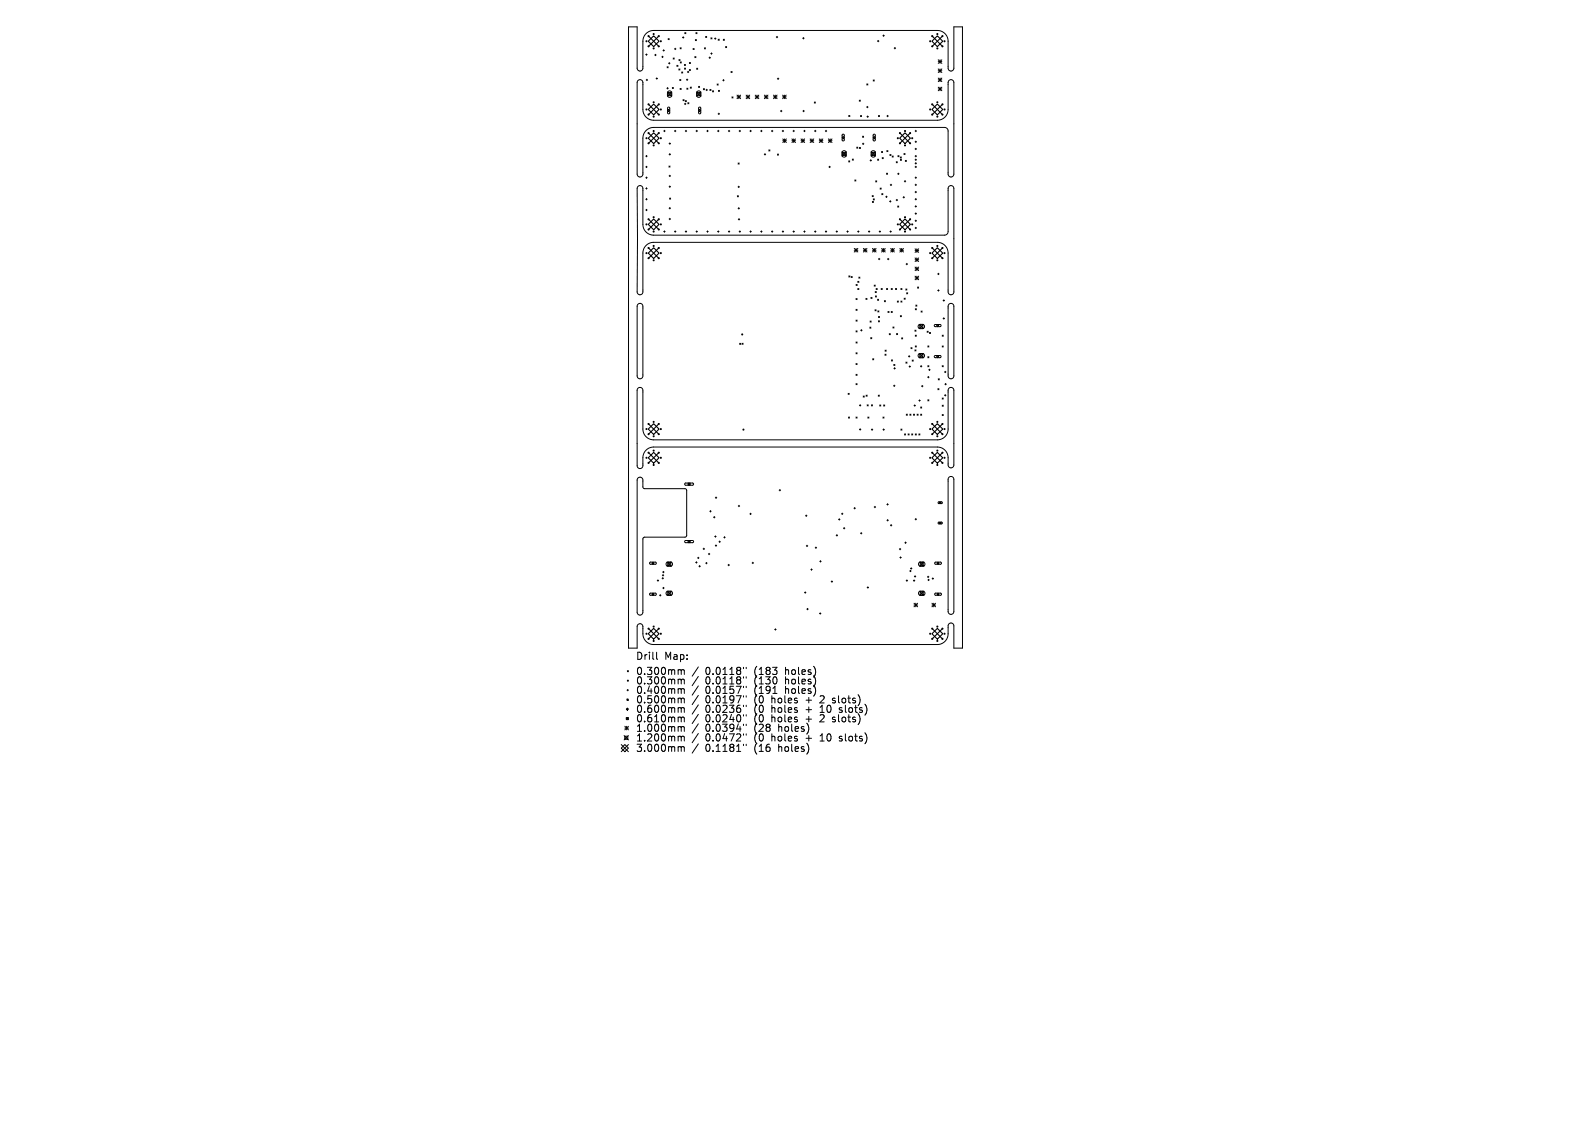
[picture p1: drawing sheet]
<svg xmlns="http://www.w3.org/2000/svg" width="297mm" height="210mm" viewBox="0 0 297 210" stroke-linecap="round" stroke-linejoin="round" font-family="sans-serif">
<defs><g id="words">
<g font-size="1.9">
<text x="118.7" y="123.4">Drill</text>
<text x="124" y="123.4">Map:</text>
<text x="118.7" y="126.2">0.300mm</text>
<text x="118.7" y="127.9">0.300mm</text>
<text x="118.7" y="129.7">0.400mm</text>
<text x="118.7" y="131.5">0.500mm</text>
<text x="131.7" y="126.2">0.0118&quot;</text>
<text x="131.7" y="127.9">0.0118&quot;</text>
<text x="131.7" y="129.7">0.0157&quot;</text>
<text x="131.7" y="131.5">0.0197&quot;</text>
<text x="140.9" y="126.2">(183</text>
<text x="140.9" y="127.9">(130</text>
<text x="140.9" y="129.7">(191</text>
<text x="140.9" y="131.5">(0</text>
<text x="144.2" y="131.5">holes</text>
<text x="146.8" y="126.2">holes)</text>
<text x="146.8" y="127.9">holes)</text>
<text x="146.8" y="129.7">holes)</text>
<text x="150.7" y="131.5">+</text>
<text x="153.6" y="131.5">2</text>
<text x="156" y="131.5">slots)</text>
<text x="118.7" y="133.2">0.600mm</text>
<text x="118.7" y="135">0.610mm</text>
<text x="118.7" y="136.8">1.000mm</text>
<text x="131.7" y="133.2">0.0236&quot;</text>
<text x="131.7" y="135">0.0240&quot;</text>
<text x="131.7" y="136.8">0.0394&quot;</text>
<text x="140.9" y="133.2">(0</text>
<text x="140.9" y="135">(0</text>
<text x="140.9" y="136.8">(28</text>
<text x="144.2" y="133.2">holes</text>
<text x="144.2" y="135">holes</text>
<text x="145.5" y="136.8">holes)</text>
<text x="150.7" y="133.2">+</text>
<text x="150.7" y="135">+</text>
<text x="153.6" y="133.2">10</text>
<text x="153.6" y="135">2</text>
<text x="156" y="135">slots)</text>
<text x="157.3" y="133.2">slots)</text>
<text x="118.7" y="138.6">1.200mm</text>
<text x="118.7" y="140.5">3.000mm</text>
<text x="131.7" y="138.6">0.0472&quot;</text>
<text x="131.7" y="140.5">0.1181&quot;</text>
<text x="140.9" y="138.6">(0</text>
<text x="140.9" y="140.5">(16</text>
<text x="144.2" y="138.6">holes</text>
<text x="145.5" y="140.5">holes)</text>
<text x="150.7" y="138.6">+</text>
<text x="153.6" y="138.6">10</text>
<text x="157.3" y="138.6">slots)</text>
</g>
</g></defs>
<g fill="none" stroke="#000" stroke-width=".19">
<path d="M119.1 15l.6-.1 .3 .4v5.1a2.01 2.01 0 0 0 2 2h53a2.01 2.01 0 0 0 2-2v-5l.2-.4 .4-.1 .3 .2 .2 .3v17.1l-.2 .3-.3 .2-.4-.1-.2-.4v-8a.67 .67 0 0 0-.7-.7h-54.3a2.01 2.01 0 0 0-2 2v6.7l-.2 .4-.4 .1-.3-.2-.2-.3v-17.1zM120.5 10.2h.3M120.6 14.9h.3M120.7 10.1v.2M120.8 14.8v.3M122.2 10.3h.3M122.4 10.1v.3M122.5 14.7h.2M122.6 14.5v.3M123.5 10.6h.3M123.7 10.5v.3M123.8 9.4h.2"/>
<path d="M123.9 9.3v.2M124.5 16.5h.3M124.5 12.5l.2 .2M124.6 17.2l.8 .8M124.6 16.3v.3M124.7 17.3h.6v.6h-.6zM124.7 17.1l.4-.1 .3 .2v.6l-.2 .3h-.3l-.3-.2zM124.7 7.2l.2 .2M124.7 12.5l-.2 .2M124.8 11.8h.3M124.9 7.2l-.2 .2M124.9 11.7v.2"/>
<path d="M125.4 17.2l-.8 .8M125.5 16.3l.2 .2M125.7 10.8l.2 .2M125.7 16.3l-.2 .2M125.9 10.8l-.2 .2M125.9 9.1h.3M126.1 9v.3M126.4 12.2l.2 .2M126.6 12.2l-.2 .2M126.7 12.9l.2 .2M126.7 11.1l.2 .2M126.9 14.8l.2 .2"/>
<path d="M126.9 12.9l-.2 .2M126.9 11.1l-.2 .2M127 16.5l.2 .2M127 8.9l.2 .2M127 11.6l.2 .2M127.1 14.8l-.2 .2M127.2 16.5l-.2 .2M127.2 8.9l-.2 .2M127.2 11.6l-.2 .2M127.2 13.4l.3 .2M127.4 7h.3M127.5 13.4l-.3 .2"/>
<path d="M127.5 18.6l.2 .2M127.5 6.9v.2M127.7 18.6l-.2 .2M127.8 12l.2 .2M127.8 19.4h.2M127.8 12.7l.2 .2M127.8 6.1l.2 .2M127.9 19.3v.2M127.9 18.8l.2 .2M128 12l-.2 .2M128 12.7l-.2 .2M128 6.1l-.2 .2"/>
<path d="M128.1 18.8l-.2 .2M128.1 14.9h.3M128.2 16.5l.2 .2M128.3 14.8v.2M128.3 13.4h.3M128.4 19.2l.2 .2M128.4 16.5l-.2 .2M128.5 13.3v.3M128.6 19.2l-.2 .2M128.7 13l.2 .2M128.7 11.7l.2 .2M128.9 16.3l.2 .2"/>
<path d="M128.9 13l-.2 .2M128.9 11.7l-.2 .2M129.1 16.3l-.2 .2M129.4 9.1l.2 .2M129.6 9.1l-.2 .2M129.7 10.6l.2 .2M129.8 7.4l.2 .2M129.9 10.6l-.2 .2M129.9 6.1l.2 .2M130 7.4l-.2 .2M130 17.2l.8 .8M130 12.7l.2 .2"/>
<path d="M130.1 6.1l-.2 .2M130.2 17.3h.5v.6h-.5zM130.2 17.1l.3-.1 .3 .2v.7l-.2 .2h-.3l-.2-.2zM130.2 12.7l-.2 .2M130.4 16.1l.2 .2M130.6 16.1l-.2 .2M130.8 17.2l-.8 .8M131.3 16.6l.2 .2M131.5 8.9l.2 .2M131.5 16.6l-.2 .2M131.7 8.9l-.2 .2M131.7 6.8l.2 .2"/>
<path d="M131.8 16.8h.3M131.9 16.7v.2M131.9 6.8l-.2 .2M132.4 10.8h.2M132.5 10.6v.3M132.5 16.7l.2 .2M132.7 10h.2M132.7 7.1l.2 .2M132.7 16.7l-.2 .2M132.8 9.9v.2M132.9 7.1l-.2 .2M133 17l.2 .2"/>
<path d="M133.2 17l-.2 .2M133.4 7.2h.3M133.5 7.1v.2M133.9 15.7l.2 .2M134.1 7.3l.2 .2M134.1 15.7l-.2 .2M134.1 16.9l.2 .2M134.3 7.3l-.2 .2M134.3 16.9l-.2 .2M134.9 15h.3M135 7.3l.2 .2M135.1 14.9v.2"/>
<path d="M135.2 7.3l-.2 .2M135.5 8.7l.2 .2M135.7 8.7l-.2 .2M136.5 13.3l.2 .2M136.6 18.1l.2 .2M136.7 13.3l-.2 .2M136.8 18.1l-.2 .2M137.6 17.8l.7 .6M137.6 18.1h.7M137.9 17.8v.6M138.3 17.8l-.7 .6M139.3 18.1h.7"/>
<path d="M139.3 17.8l.7 .6M139.6 17.8v.6M140 17.8l-.7 .6M141 18.1h.7M141 17.8l.7 .6M141.3 17.8v.6M141.7 17.8l-.7 .6M142.7 17.8l.7 .6M142.7 18.1h.7M143 17.8v.6M143.4 17.8l-.7 .6M144.4 18.1h.7"/>
<path d="M144.4 17.8l.7 .6M144.7 17.8v.6M144.9 6.9h.3M145 6.8v.3M145.1 17.8l-.7 .6M145.1 14.7h.3M145.2 14.6v.2M146.1 17.8l.7 .6M146.1 18.1h.7M146.4 17.8v.6M146.8 17.8l-.7 .6M149.8 7.1h.3"/>
<path d="M150 7v.3M152 19l.2 .2M152.2 19l-.2 .2M160.4 18.7l.2 .2M160.6 18.7l-.2 .2M161.8 20h.2M161.8 15.7l.2 .2M161.9 19.9v.2M162 15.7l-.2 .2M163 14.9l.2 .2M163.2 14.9l-.2 .2M163.8 7.7h.3"/>
<path d="M163.9 7.5v.3M164.8 6.7h.3M164.9 6.5v.3M166.9 9h.3M167.1 8.9v.2M175.1 14.9h.7M175.1 11.2l.7 .6M175.1 11.5h.7M175.1 12.9l.7 .6M175.1 13.2h.7M175.1 14.6l.7 .6M175.1 16.3l.7 .6"/>
<path d="M175.1 16.6h.7M175.5 11.2v.6M175.5 12.9v.6M175.5 14.6v.6M175.5 16.3v.6M175.8 12.9l-.7 .6M175.8 11.2l-.7 .6M175.8 14.6l-.7 .6M175.8 16.3l-.7 .6M178.1 5v7.8l-.2 .3-.3 .2-.4-.2-.2-.3v-5.1a2.01 2.01 0 0 0-2-2h-53a2.01 2.01 0 0 0-2 2v5.1l-.2 .3-.4 .2-.3-.2-.2-.3v-7.8h-1.6v116h1.6v-4.1l.4-.4h.4l.3 .3v1.5a2.01 2.01 0 0 0 2 2h53a2.01 2.01 0 0 0 2-2v-1.7l.3-.3h.4l.4 .5v4.2h1.6v-116h-1.6M119.1 34.8l.6-.1 .3 .4v6.8a2.01 2.01 0 0 0 2 2h54.3a.67 .67 0 0 0 .7-.7v-8.1l.2-.3 .4-.2 .3 .2 .2 .4v19.3l-.2 .3-.3 .2-.4-.1-.2-.4v-7.3a2.01 2.01 0 0 0-2-2h-53a2.01 2.01 0 0 0-2 2v7.3l-.2 .4-.4 .1-.3-.2-.2-.3v-19.3zM120.5 29.1h.3"/>
<path d="M120.5 31.2h.3M120.5 33.2h.3M120.5 35.2h.3M120.5 37.2h.3M120.5 39.2h.3M120.7 29v.3M120.7 31v.3M120.7 33v.3M120.7 35v.3M120.7 37.1v.2M120.7 39.1v.2M123.9 24.5h.3"/>
<path d="M124 24.3v.3M124.6 20.6l.2-.2 .2 .2-.2 .2zM124.7 20h.2l.1 .1v1l-.1 .2-.3-.2zM124.9 31l.2 .2M124.9 26.8h.3M124.9 28.8h.3M124.9 32.8h.3M124.9 34.8h.3M124.9 38.9h.3M125 37l.2 .2M125 26.7v.2M125 28.7v.2"/>
<path d="M125 32.7v.3M125 34.7v.3M125 38.7v.3M125.1 31l-.2 .2M125.2 37l-.2 .2M125.9 24.5h.3M126 24.3v.3M127.9 24.5h.3M128.1 24.3v.3M129.9 24.5h.3M130.1 24.3v.3M130.4 20.6l.2-.2 .2 .2-.2 .2z"/>
<path d="M130.5 20h.2l.1 .1v1l-.1 .2-.3-.2zM131.9 24.5h.3M132.1 24.3v.3M134 24.5h.2M134.1 21.3h.2M134.1 24.3v.3M134.2 21.1v.3M136 24.5h.2M136.1 24.3v.3M137.6 36.5l.2 .2M137.8 34.9h.2M137.8 38.9h.3"/>
<path d="M137.8 30.4l.2 .2M137.8 36.5l-.2 .2M137.9 34.8v.2M137.9 38.8v.2M138 24.5h.2M138 30.4l-.2 .2M138.1 24.3v.3M140 24.5h.3M140.1 24.3v.3M142 24.5h.3M142.1 24.3v.3M142.7 28.8h.2"/>
<path d="M142.8 28.7v.2M143.5 28l.2 .2M143.7 28l-.2 .2M144 24.5h.3M144.1 24.3v.3M145.1 28.8l.2 .2M145.3 28.8l-.2 .2M145.7 20.7h.3M145.8 20.6v.3M146 24.5h.3M146.1 25.9l.7 .7M146.1 26.3h.7"/>
<path d="M146.2 24.3v.3M146.5 25.9v.7M146.8 25.9l-.7 .7M147.8 26.3h.7M147.8 25.9l.7 .7M148 24.5h.3M148.2 24.3v.3M148.2 25.9v.7M148.5 25.9l-.7 .7M149.5 26.3h.7M149.5 25.9l.7 .7M149.9 25.9v.7"/>
<path d="M149.9 20.7h.3M150 20.6v.3M150 24.5h.3M150.2 24.3v.3M150.2 25.9l-.7 .7M151.2 26.3h.7M151.2 25.9l.7 .7M151.6 25.9v.7M151.9 25.9l-.7 .7M152.1 24.5h.2M152.2 24.3v.3M152.9 26.3h.7"/>
<path d="M152.9 25.9l.7 .7M153.3 25.9v.7M153.6 25.9l-.7 .7M154.1 24.5h.2M154.2 24.3v.3M154.6 26.3h.7M154.6 25.9l.7 .7M154.7 31.2h.3M154.9 31v.3M155 25.9v.7M155.3 25.9l-.7 .7M157.2 28.3l.8 .8"/>
<path d="M157.2 25.7l.2-.2 .2 .2-.2 .2zM157.3 25.1h.2l.1 .1v1l-.2 .1-.2-.1zM157.3 28.4h.6v.6h-.6zM157.3 28.2l.3-.1 .4 .3v.6l-.3 .3h-.3l-.2-.2zM158 28.3l-.8 .8M158.4 30l.2 .2M158.4 21.6l.2 .2M158.6 30l-.2 .2M158.6 21.6l-.2 .2M159.1 29.7l.2 .2M159.3 29.7l-.2 .2M159.6 33.6l.2 .2"/>
<path d="M159.8 33.6l-.2 .2M159.9 27.5l.2 .2M160.1 27.5l-.2 .2M160.4 27.5l.2 .2M160.6 21.6l.2 .2M160.6 27.5l-.2 .2M160.8 21.6l-.2 .2M161 26.9h.3M161 25.4l.2 .2M161.1 26.7v.3M161.2 25.4l-.2 .2M161.8 21.8h.3"/>
<path d="M162 21.6v.3M162.4 29.9h.3M162.6 29.8v.3M162.6 28.3l.8 .8M162.7 28.4h.6v.6h-.6zM162.7 28.2l.4-.1 .3 .3v.6l-.2 .3h-.3l-.3-.2zM162.8 36.5l.2 .2M162.9 37.6l.2 .2M163 25.7l.2-.2 .2 .2-.2 .2zM163 37.1l.2 .2M163 36.5l-.2 .2M163.1 25.1h.1l.2 .1v1l-.2 .1-.2-.1z"/>
<path d="M163.1 37.6l-.2 .2M163.2 37.1l-.2 .2M163.4 28.3l-.8 .8M163.5 33.8l.2 .2M163.7 33.8l-.2 .2M163.8 29.7l.2 .2M164 21.6l.2 .2M164 29.7l-.2 .2M164.2 21.6l-.2 .2M164.3 35.1l.2 .2M164.5 35.1l-.2 .2M164.6 28.3l.2 .2"/>
<path d="M164.6 36.1l.2 .2M164.7 29.4l.2 .2M164.8 28.3l-.2 .2M164.8 36.1l-.2 .2M164.9 29.4l-.2 .2M165.3 36.7h.3M165.5 36.6v.3M165.5 32.3l.2 .2M165.6 28.1l.2 .2M165.6 21.7h.2M165.7 32.3l-.2 .2M165.7 21.5v.3"/>
<path d="M165.8 28.1l-.2 .2M166.1 37.6h.2M166.1 28.8l.2 .2M166.2 34.5h.3M166.2 37.5v.2M166.3 34.4v.3M166.3 28.8l-.2 .2M166.5 29.1l.2 .2M166.7 29.1l-.2 .2M167.3 37.3h.3M167.3 30.2l.2 .2M167.4 37.2v.3"/>
<path d="M167.5 30.2l-.2 .2M167.6 32.4h.2M167.6 38.5l.2 .2M167.6 29.1l.2 .2M167.7 32.3v.3M167.8 38.5l-.2 .2M167.8 29.1l-.2 .2M168.1 29.3l.2 .2M168.1 29.7l.2 .2M168.3 29.3l-.2 .2M168.3 29.7l-.2 .2M168.6 36.8h.2"/>
<path d="M168.7 36.7v.3M168.7 28.7l.3 .2M168.8 33.8h.3M168.9 33.7v.3M169 28.7l-.3 .2M169 29.9l.2 .2M169.2 29.9l-.2 .2M170.8 29.1h.3M170.8 31.2h.3M170.8 33.2h.3M170.8 37.2h.3M170.8 24.5h.3"/>
<path d="M170.8 34.5h.3M170.8 26.5h.3M170.8 27.8h.3M170.8 29.8h.3M170.8 30.5h.3M170.8 35.9h.3M170.8 38.5h.3M170.8 39.9h.3M171 24.3v.3M171 26.3v.3M171 27.7v.2M171 29v.3"/>
<path d="M171 29.7v.3M171 30.4v.2M171 31v.3M171 33v.3M171 34.4v.2M171 35.7v.3M171 37.1v.2M171 38.4v.3M171 39.7v.3M119.1 56.8l.6-.1 .2 .2 .1 .3v13l-.1 .4-.4 .1-.4-.1-.2-.4v-13zM123.9 43.2h.3M124 43.1v.3"/>
<path d="M124.9 40.9h.3M125 40.7v.3M125.9 43.2h.3M126 43.1v.3M127.9 43.2h.3M128.1 43.1v.3M129.9 43.2h.3M130.1 43.1v.3M131.9 43.2h.3M132.1 43.1v.3M134 43.2h.2M134.1 43.1v.3"/>
<path d="M136 43.2h.2M136.1 43.1v.3M137.8 40.9h.3M138 40.8v.3M138 43.2h.2M138.1 43.1v.3M140 43.2h.3M140.1 43.1v.3M142 43.2h.3M142.1 43.1v.3M144 43.2h.3M144.1 43.1v.3"/>
<path d="M146 43.2h.3M146.2 43.1v.3M148 43.2h.3M148.2 43.1v.3M150 43.2h.3M150.2 43.1v.3M152.1 43.2h.2M152.2 43.1v.3M154.1 43.2h.2M154.2 43.1v.3M156.1 43.2h.2M156.2 43.1v.3"/>
<path d="M158.1 43.2h.3M158.2 43.1v.3M158.5 51.5l.2 .2M158.7 51.5l-.2 .2M158.9 51.6l.2 .2M159.1 51.6l-.2 .2M159.5 46.4l.6 .6M159.5 46.7h.6M159.8 55.7l.2 .2M159.8 57.7l.2 .2M159.8 59.8l.2 .2M159.8 46.4v.6"/>
<path d="M159.8 53.1l.2 .2M160 55.7l-.2 .2M160 57.7l-.2 .2M160 59.8l-.2 .2M160 53.1l-.2 .2M160.1 43.2h.3M160.1 52.5l.2 .2M160.1 53.9l.2 .2M160.1 46.4l-.6 .6M160.2 43.1v.3M160.3 51.7l.2 .2M160.3 52.5l-.2 .2"/>
<path d="M160.3 53.9l-.2 .2M160.5 51.7l-.2 .2M161.2 46.7h.6M161.2 46.4l.6 .6M161.5 46.4v.6M161.6 55.7l.2 .2M161.8 46.4l-.6 .6M161.8 55.7l-.2 .2M162.1 43.2h.3M162.2 43.1v.3M162.4 59.9l.2 .2M162.6 55.5l.2 .2"/>
<path d="M162.6 59.9l-.2 .2M162.8 55.5l-.2 .2M162.9 46.7h.6M162.9 46.4l.6 .6M163.2 53.2l.2 .2M163.2 46.4v.6M163.3 57.8l.2 .2M163.4 54.4l.2 .2M163.4 53.2l-.2 .2M163.4 55.2l.2 .2M163.5 57.8l-.2 .2M163.5 46.4l-.6 .6"/>
<path d="M163.6 53.9l.2 .2M163.6 54.4l-.2 .2M163.6 55.2l-.2 .2M163.8 53.9l-.2 .2M163.8 55.9l.2 .2M163.9 58l.2 .2M164 59.9l.2 .2M164 48.4h.3M164 59.1l.2 .2M164 55.9l-.2 .2M164.1 58l-.2 .2M164.1 43.2h.3"/>
<path d="M164.1 48.2v.3M164.2 59.9l-.2 .2M164.2 59.1l-.2 .2M164.3 43.1v.3M164.5 53.9l.2 .2M164.6 46.7h.6M164.6 46.4l.6 .6M164.7 53.9l-.2 .2M164.9 46.4v.6M165.1 56.1l.2 .2M165.2 46.4l-.6 .6M165.3 56.1l-.2 .2"/>
<path d="M165.5 53.9l.2 .2M165.7 48.4h.2M165.7 53.9l-.2 .2M165.8 58.1l.2 .2M165.8 48.2v.3M166 58.1l-.2 .2M166.1 43.2h.3M166.3 43.1v.3M166.3 46.4l.6 .6M166.3 46.7h.6M166.4 53.9l.2 .2M166.4 58.1l.2 .2"/>
<path d="M166.6 53.9l-.2 .2M166.6 58.1l-.2 .2M166.6 46.4v.6M166.9 46.4l-.6 .6M167.2 53.9l.2 .2M167.4 53.9l-.2 .2M167.5 56.2l.2 .2M167.7 56.2l-.2 .2M168 46.4l.7 .6M168 46.7h.7M168.1 58.9l.2 .2M168.2 53.9l.2 .2"/>
<path d="M168.2 56.2l.2 .2M168.3 58.9l-.2 .2M168.3 46.4v.6M168.4 53.9l-.2 .2M168.4 56.2l-.2 .2M168.7 46.4l-.7 .6M168.8 55.7l.2 .2M169 55.7l-.2 .2M169.1 53.9l.2 .2M169.1 49.3h.3M169.2 54.7l.2 .2M169.3 49.2v.2"/>
<path d="M169.3 53.9l-.2 .2M169.4 54.7l-.2 .2M170.8 51.6l.7 .6M170.8 48.1l.7 .7M170.8 41.2h.3M170.8 42.6h.3M170.8 46.4l.7 .7M170.8 46.8h.7M170.8 48.5h.7M170.8 49.8l.7 .7M170.8 50.2h.7M170.8 51.9h.7"/>
<path d="M170.9 57.6l.2 .2M171 41.1v.2M171 42.4v.3M171 56.9l.2 .3M171.1 57.6l-.2 .2M171.2 46.4v.7M171.2 48.1v.7M171.2 49.8v.7M171.2 51.6v.6M171.2 56.9l-.2 .3M171.3 53.6l.2 .2M171.5 53.6l-.2 .2"/>
<path d="M171.5 49.8l-.7 .7M171.5 46.4l-.7 .7M171.5 48.1l-.7 .7M171.5 51.6l-.7 .6M171.9 58.1l.2 .2M172.1 58.1l-.2 .2M175 51.1h.3M175 54.2h.3M175.2 51v.3M175.2 54.1v.3M176.1 56.1h.2M176.1 59.4h.2"/>
<path d="M176.2 56v.2M176.2 59.3v.3M177.1 56.8l.6-.1 .3 .2 .1 .3v13l-.2 .4-.4 .1-.4-.1-.1-.4v-13zM138.1 64.1l.2 .2M138.3 64.1l-.2 .2M138.5 64.1l.2 .2M138.7 64.1l-.2 .2M158.3 73.4l.2 .2M158.4 77.9l.2 .2M158.5 73.4l-.2 .2M158.6 77.9l-.2 .2M159.8 65.9l.2 .2"/>
<path d="M159.8 61.8l.2 .2M159.8 63.8l.2 .2M159.8 67.9l.2 .2M159.8 69.9l.2 .2M159.8 71.6l.2 .2M159.8 77.9l.2 .2M160 61.8l-.2 .2M160 63.8l-.2 .2M160 65.9l-.2 .2M160 67.9l-.2 .2M160 69.9l-.2 .2M160 71.6l-.2 .2"/>
<path d="M160 77.9l-.2 .2M160.4 75.7h.3M160.6 75.5v.3M160.7 61.7h.2M160.8 61.5v.3M161.1 73.9l.2 .2M161.3 73.9l-.2 .2M161.7 73.8l.2 .2M161.9 73.8l-.2 .2M161.9 75.6l.2 .2M162 77.9l.2 .2M162.1 75.6l-.2 .2"/>
<path d="M162.2 77.9l-.2 .2M162.4 61.1l.2 .2M162.5 63l.2 .2M162.6 61.1l-.2 .2M162.7 75.6l.2 .2M162.7 63l-.2 .2M162.9 75.6l-.2 .2M162.9 67l.2 .2M163.1 67l-.2 .2M164 73.8l.2 .2M164.2 73.8l-.2 .2M164.2 75.6l.2 .2"/>
<path d="M164.4 75.6l-.2 .2M164.8 77.9l.2 .2M165 75.6l.2 .2M165 77.9l-.2 .2M165.2 75.6l-.2 .2M165.2 66.1l.2 .2M165.2 65.4l.2 .2M165.4 66.1l-.2 .2M165.4 65.4l-.2 .2M166 62.3l.2 .2M166.2 62.3l-.2 .2M166.4 67.2l.2 .2"/>
<path d="M166.6 67.2l-.2 .2M166.7 61l.2 .2M166.8 72h.3M166.9 68l.2 .2M166.9 68.8h.2M166.9 61l-.2 .2M166.9 71.9v.3M167 68.6v.3M167.1 68l-.2 .2M167.4 62.3l.2 .2M167.6 62.3l-.2 .2M168.3 63.1l.2 .2"/>
<path d="M168.5 63.1l-.2 .2M169.1 67.6l.2 .2M169.2 77.3l.2 .2M169.3 67.6l-.2 .2M169.4 77.3l-.2 .2M169.6 66.5h.3M169.7 68.4h.3M169.7 66.4v.3M169.8 68.3v.3M169.9 77.3l.2 .2M170.1 77.3l-.2 .2M170.1 64.9l.2 .2"/>
<path d="M170.3 64.9l-.2 .2M170.3 67.2l.2 .2M170.5 67.2l-.2 .2M170.5 77.3l.2 .2M170.6 75.7h.3M170.7 77.3l-.2 .2M170.8 75.6v.2M170.8 61.6l.2 .2M170.8 65.3l.2 .2M170.9 62.6l.2 .2M170.9 64.6l.2 .2M171 61.6l-.2 .2"/>
<path d="M171 65.3l-.2 .2M171.1 62.6l-.2 .2M171.1 64.6l-.2 .2M171.2 77.3l.2 .2M171.4 77.3l-.2 .2M171.5 60.7l.8-.1 .3 .2v.3l-.3 .2h-.6l-.3-.3zM171.5 66.1l.8-.1 .3 .2v.3l-.3 .3h-.6l-.3-.3zM171.5 74.8h.3M171.6 60.5l.8 .9M171.6 66l.8 .8M171.7 74.6v.3M171.7 60.7h.6v.5h-.6z"/>
<path d="M171.7 66.1h.6v.6h-.6zM171.8 68.4h.3M171.9 76l.2 .2M171.9 77.3l.2 .2M172 68.2v.3M172 72.1h.3M172.1 76l-.2 .2M172.1 77.3l-.2 .2M172.2 72v.2M172.4 60.5l-.8 .9M172.4 66l-.8 .8M173.1 61.8l.2 .2"/>
<path d="M173.2 70.4h.2M173.2 68.3l.2 .2M173.2 64.6l.2 .2M173.2 66.6l.2 .2M173.2 74.6l.2 .2M173.3 61.8l-.2 .2M173.3 70.3v.2M173.4 69h.2M173.4 66.6l-.2 .2M173.4 74.6l-.2 .2M173.4 64.6l-.2 .2M173.4 68.3l-.2 .2"/>
<path d="M173.5 68.9v.3M173.5 62.1l.2 .2M173.7 62.1l-.2 .2M174.5 60.6h1l.2 .2-.2 .2h-.9l-.2-.2zM174.5 66.4h1l.2 .2-.2 .2h-.9l-.2-.2zM174.8 60.8l.2-.2 .2 .2-.2 .2zM175 66.4l.2 .2-.2 .2-.2-.2zM175.1 72.6l.2 .2M175.1 70.7l.2 .2M175.3 72.6l-.2 .2M175.3 70.7l-.2 .2M175.9 62.6l.2 .2"/>
<path d="M175.9 64.6l.2 .2M175.9 68.3l.2 .2M175.9 74.3l.2 .2M175.9 75.6l.2 .2M175.9 77.4l.2 .2M176.1 62.6l-.2 .2M176.1 64.6l-.2 .2M176.1 68.3l-.2 .2M176.1 74.3l-.2 .2M176.1 75.6l-.2 .2M176.1 77.4l-.2 .2M176.3 69.4h.3"/>
<path d="M176.3 73.8h.3M176.4 71.7h.3M176.5 69.3v.3M176.5 73.7v.2M176.5 71.6v.3M118.9 82.8v-10l.2-.3 .3-.2 .4 .1 .2 .4v7.3a2.01 2.01 0 0 0 2 2h53a2.01 2.01 0 0 0 2-2v-7.3l.2-.4 .4-.1 .3 .2 .2 .4v13.9l-.1 .3-.3 .2h-.4l-.3-.3v-1.5a2.01 2.01 0 0 0-2-2.1h-53a2.01 2.01 0 0 0-2 2.1v1.6l-.3 .3h-.4l-.4-.4v-4.2M119.1 89.2l.4-.1 .4 .2 .1 1.6 .3 .3h7.6l.3 .4-.1 8.6-.2 .1h-7.6l-.3 .2v13.8l-.1 .4-.4 .1-.4-.1-.2-.4v-24.7zM127.9 90.2h1.4l.2 .2-.2 .2h-1.3l-.2-.2zM128.4 90.2l.4 .4M128.8 90.2l-.4 .4M132.5 95.4h.3M132.6 95.3v.3"/>
<path d="M133.2 96.6h.3M133.3 96.4v.3M133.5 92.9h.3M133.7 92.8v.2M137.8 94.5h.3M137.9 94.3v.3M140 95.9h.2M140.1 95.8v.3M145.5 91.5h.2M145.6 91.4v.2M150.4 96.3h.2M150.5 96.1v.3"/>
<path d="M156.1 99.9h.3M156.2 99.8v.3M156.5 97h.3M156.7 96.8v.3M157.1 95.9h.3M157.2 95.8v.2M157.5 98.6h.2M157.6 98.5v.2M159.4 94.9h.3M159.5 94.7v.3M160.4 80.2h.3M160.6 80v.3"/>
<path d="M160.6 99.6h.3M160.8 99.4v.3M162.7 80.2h.2M162.8 80.1v.2M163.2 94.7h.3M163.3 94.5v.3M164.8 80.2h.3M165 80.1v.2M165.6 94.2h.2M165.6 97.1h.2M165.7 94v.3M165.7 97v.3"/>
<path d="M166.2 98.1h.3M166.4 97.9v.3M168.2 80.1l.2 .2M168.4 80.1l-.2 .2M168.8 81l.2 .2M169 81l-.2 .2M169.5 81l.2 .2M169.7 81l-.2 .2M170.2 81l.2 .2M170.4 81l-.2 .2M170.8 96.9h.3M170.9 81l.2 .2"/>
<path d="M171 96.8v.3M171.1 81l-.2 .2M171.5 81l.2 .2M171.7 81l-.2 .2M175.2 93.7h.6l.1 .2-.1 .1h-.5zM175.2 97.5h.6l.1 .2-.1 .1h-.5zM175.4 93.7h.2v.3h-.2zM175.4 97.5h.2v.2h-.2zM177.1 89.1l.3-.1h.4l.3 .5v24.6l-.2 .4-.4 .2-.4-.2-.1-.4v-24.6zM121.3 105l1.1-.1 .1 .3-.1 .1h-1l-.1-.1zM121.3 110.8l1.1-.1 .1 .3-.1 .1h-1l-.1-.1zM121.7 105.1l.2-.2 .2 .2-.2 .2z"/>
<path d="M121.7 110.9l.2-.2 .2 .2-.2 .2zM122.7 108.4h.3M122.8 108.2v.3M123.1 111.1h.3M123.3 111v.3M123.6 108h.3M123.6 107.4h.3M123.7 106.8h.3M123.7 109.8h.3M123.7 107.8v.3M123.8 107.3v.2M123.8 106.7v.2"/>
<path d="M123.9 109.6v.3M124.5 105l.8-.1 .2 .2v.3l-.3 .3h-.6l-.3-.3zM124.5 110.5l.8-.1 .2 .2v.3l-.3 .2h-.6l-.3-.3zM124.5 104.9l.8 .8M124.5 110.3l.8 .9M124.7 105h.5v.6h-.5zM124.7 110.5h.5v.5h-.5zM125.3 110.3l-.8 .9M125.3 104.9l-.8 .8M127.9 101l1.4-.1 .2 .2-.2 .2h-1.3l-.2-.1zM128.4 100.9l.4 .4M128.8 100.9l-.4 .4"/>
<path d="M129.9 105h.2M130 104.9v.2M130.2 104.1h.3M130.4 104v.3M130.5 105.7h.2M130.6 105.6v.2M131.3 102.5h.2M131.4 102.3v.3M131.7 105.1h.3M131.9 105v.3M132.2 103.4h.3M132.4 103.3v.3"/>
<path d="M133.4 100.2h.3M133.5 101.9h.3M133.6 100v.3M133.7 101.7v.3M134.2 101.1h.3M134.3 101v.3M135.1 100.3h.3M135.2 100.2v.2M135.9 105.5h.3M136 105.3v.3M140.4 105.1h.3M140.5 105v.2"/>
<path d="M144.6 117.5h.3M144.8 117.4v.2M150.2 110.6h.3M150.3 110.5v.2M150.5 101.9h.3M150.6 113.7h.3M150.7 101.8v.2M150.7 113.6v.2M151.4 106.3h.2M151.5 106.2v.3M152.2 102.2h.2M152.3 102.1v.3"/>
<path d="M153 114.5h.3M153 104.8h.3M153.1 114.4v.3M153.2 104.7v.2M155.2 108.6h.2M155.3 108.4v.3M161.9 109.7h.2M162 109.5v.3M167.9 102.5h.3M168 104.1h.3M168 102.4v.2M168.1 103.9v.3"/>
<path d="M168.9 101.3h.3M169 101.2v.2M169.2 108.4h.2M169.3 108.3v.2M169.8 106.6h.3M170 106.5v.2M170 106.1h.2M170.1 106v.3M170.5 108.4h.3M170.6 112.6l.7 .7M170.6 112.9h.7M170.6 108.3v.2"/>
<path d="M170.7 107.6h.3M170.8 107.5v.2M171 112.6v.7M171.3 112.6l-.7 .7M171.6 105l.8-.1 .2 .3v.3l-.3 .2h-.6l-.2-.3zM171.6 110.5l.8-.1 .2 .2v.3l-.3 .2h-.6l-.2-.3zM171.7 104.9l.8 .8M171.7 110.3l.8 .9M171.8 105h.5v.6h-.5zM171.8 110.5h.5v.5h-.5zM172.5 104.9l-.8 .8M172.5 110.3l-.8 .9"/>
<path d="M173.1 107.7h.3M173.2 108.3h.3M173.3 107.6v.2M173.3 108.1v.3M174 112.9h.6M174 112.6l.6 .7M174 108h.3M174.1 107.9v.2M174.3 112.6v.7M174.5 105l1.1-.1 .1 .3-.1 .1h-1l-.1-.1zM174.5 110.8l1.1-.1 .1 .3-.1 .1h-1l-.1-.1zM174.6 112.6l-.6 .7"/>
<path d="M174.9 110.9l.2-.2 .2 .2-.2 .2zM175.1 104.9l.2 .2-.2 .2-.2-.2zM116 139.7l.6-.7 .7 .7-.7 .6zM116 139l1.3 1.3M116.5 137.3l.8 .8M116.6 137.4h.6v.6h-.6zM116.6 135.6l.7 .6M116.6 135.9h.7M116.9 133.9l.4 .4M116.9 132.4l.2-.2 .2 .2-.2 .2zM117 135.6v.6M117 130.5h.3v.2h-.3z"/>
<path d="M117 128.8h.3M117.1 125.2l.2 .2M117.2 128.7v.3M117.3 125.2l-.2 .2M117.3 133.9l-.4 .4M117.3 135.6l-.7 .6M117.3 137.3l-.8 .8M117.3 139l-1.3 1.3M122.6 121.8v1.1l.2 .2M126.8 125l.4 .2M126.8 126.8l.4 .2M126.8 128.6l.4 .1"/>
<path d="M126.8 130.3l.4 .2M126.8 132.1l.4 .2M126.8 133.9l.4 .2M126.8 135.6l.4 .2M126.8 137.4l.4 .2M126.8 139.4l.4 .2M127.2 125.2l.2-.2 .3 .1v.8M127.2 125.2v.7M127.2 127v.7M127.2 128.7v.7M127.2 130.5v.7M127.2 132.3v.7"/>
<path d="M127.2 134.1v.7M127.2 135.8v.7M127.2 137.6v.7M127.2 139.6v.7M127.2 127l.2-.2h.3v.9M127.2 128.7l.2-.1h.3v.8M127.2 130.5l.2-.2 .3 .1v.8M127.2 132.3l.2-.2 .3 .1v.8M127.2 134.1l.2-.2h.3v.9M127.2 135.8l.2-.2 .3 .1v.8M127.2 137.6l.2-.2 .3 .1v.8M127.2 139.6l.2-.2h.3v.9"/>
<path d="M130.4 124.5l-1.2 1.7M130.4 126.3l-1.2 1.7M130.4 128l-1.2 1.8M130.4 129.8l-1.2 1.7M130.4 131.6l-1.2 1.7M130.4 133.4l-1.2 1.7M130.4 135.1l-1.2 1.7M130.4 136.9l-1.2 1.7M130.4 138.9l-1.2 1.7M138.8 124.6v.2M138.8 126.3v.3M138.8 128.1v.3"/>
<path d="M138.8 129.9v.2M138.8 131.6v.3M138.8 133.4v.3M138.8 135.2v.2M138.8 137v.2M138.8 138.9v.3M139.3 124.6v.2M139.3 126.3v.3M139.3 128.1v.3M139.3 129.9v.2M139.3 131.6v.3M139.3 133.4v.3"/>
<path d="M139.3 135.2v.2M139.3 137v.2M139.3 138.9v.3M144.3 129.4h.7M155.4 131.2h.1M155.4 134.7l.1 .1M155.5 130.4v.3M155.5 133.9v.3M156.7 132.9l.1 .1M156.7 138.3h.1M156.7 137.5v.3"/>
<circle cx="120.7" cy="7.7" r=".1"/>
<circle cx="121.1" cy="19.5" r=".1"/>
<circle cx="121.1" cy="6.8" r=".1"/>
<circle cx="121.1" cy="8.6" r=".1"/>
<circle cx="122" cy="19.1" r=".1"/>
<circle cx="122" cy="9" r=".1"/>
<circle cx="122" cy="6.4" r=".1"/>
<circle cx="123" cy="19.5" r=".1"/>
<circle cx="123" cy="8.6" r=".1"/>
<circle cx="123" cy="6.8" r=".1"/>
<circle cx="123.4" cy="7.7" r=".1"/>
<circle cx="173.6" cy="7.7" r=".1"/>
<circle cx="174" cy="19.5" r=".1"/>
<circle cx="174" cy="6.8" r=".1"/>
<circle cx="174" cy="8.6" r=".1"/>
<circle cx="175" cy="19.1" r=".1"/>
<circle cx="175" cy="6.4" r=".1"/>
<circle cx="175" cy="9" r=".1"/>
<circle cx="175.9" cy="19.5" r=".1"/>
<circle cx="175.9" cy="6.8" r=".1"/>
<circle cx="175.9" cy="8.6" r=".1"/>
<circle cx="176.3" cy="7.7" r=".1"/>
<circle cx="120.7" cy="25.8" r=".1"/>
<circle cx="120.7" cy="20.4" r=".1"/>
<circle cx="121.1" cy="21.4" r=".1"/>
<circle cx="121.1" cy="26.7" r=".1"/>
<circle cx="121.1" cy="24.8" r=".1"/>
<circle cx="122" cy="21.8" r=".1"/>
<circle cx="122" cy="27.1" r=".1"/>
<circle cx="122" cy="24.5" r=".1"/>
<circle cx="123" cy="21.4" r=".1"/>
<circle cx="123" cy="26.7" r=".1"/>
<circle cx="123" cy="24.8" r=".1"/>
<circle cx="123.4" cy="25.8" r=".1"/>
<circle cx="123.4" cy="20.4" r=".1"/>
<circle cx="167.6" cy="25.8" r=".1"/>
<circle cx="168" cy="26.7" r=".1"/>
<circle cx="168" cy="24.8" r=".1"/>
<circle cx="168.9" cy="27.1" r=".1"/>
<circle cx="168.9" cy="24.5" r=".1"/>
<circle cx="169.9" cy="26.7" r=".1"/>
<circle cx="169.9" cy="24.8" r=".1"/>
<circle cx="170.3" cy="25.8" r=".1"/>
<circle cx="173.6" cy="20.4" r=".1"/>
<circle cx="174" cy="21.4" r=".1"/>
<circle cx="175" cy="21.8" r=".1"/>
<circle cx="175.9" cy="21.4" r=".1"/>
<circle cx="176.3" cy="20.4" r=".1"/>
<circle cx="120.7" cy="41.9" r=".1"/>
<circle cx="120.7" cy="47.2" r=".1"/>
<circle cx="121.1" cy="40.9" r=".1"/>
<circle cx="121.1" cy="48.2" r=".1"/>
<circle cx="121.1" cy="46.3" r=".1"/>
<circle cx="121.1" cy="42.8" r=".1"/>
<circle cx="122" cy="40.5" r=".1"/>
<circle cx="122" cy="45.9" r=".1"/>
<circle cx="122" cy="48.6" r=".1"/>
<circle cx="122" cy="43.2" r=".1"/>
<circle cx="123" cy="40.9" r=".1"/>
<circle cx="123" cy="48.2" r=".1"/>
<circle cx="123" cy="46.3" r=".1"/>
<circle cx="123" cy="42.8" r=".1"/>
<circle cx="123.4" cy="41.9" r=".1"/>
<circle cx="123.4" cy="47.2" r=".1"/>
<circle cx="167.6" cy="41.9" r=".1"/>
<circle cx="168" cy="40.9" r=".1"/>
<circle cx="168" cy="42.8" r=".1"/>
<circle cx="168.9" cy="40.5" r=".1"/>
<circle cx="168.9" cy="43.2" r=".1"/>
<circle cx="169.9" cy="40.9" r=".1"/>
<circle cx="169.9" cy="42.8" r=".1"/>
<circle cx="170.3" cy="41.9" r=".1"/>
<circle cx="173.6" cy="47.2" r=".1"/>
<circle cx="174" cy="46.3" r=".1"/>
<circle cx="174" cy="48.2" r=".1"/>
<circle cx="175" cy="45.9" r=".1"/>
<circle cx="175" cy="48.6" r=".1"/>
<circle cx="175.9" cy="48.2" r=".1"/>
<circle cx="175.9" cy="46.3" r=".1"/>
<circle cx="176.3" cy="47.2" r=".1"/>
<circle cx="121.1" cy="79.1" r=".1"/>
<circle cx="122" cy="78.8" r=".1"/>
<circle cx="123" cy="79.1" r=".1"/>
<circle cx="138.6" cy="62.4" r=".1"/>
<circle cx="174" cy="79.1" r=".1"/>
<circle cx="175" cy="78.8" r=".1"/>
<circle cx="175.9" cy="79.1" r=".1"/>
<circle cx="120.7" cy="85.5" r=".1"/>
<circle cx="120.7" cy="80.1" r=".1"/>
<circle cx="121.1" cy="81" r=".1"/>
<circle cx="121.1" cy="86.4" r=".1"/>
<circle cx="121.1" cy="84.5" r=".1"/>
<circle cx="122" cy="81.4" r=".1"/>
<circle cx="122" cy="86.8" r=".1"/>
<circle cx="122" cy="84.1" r=".1"/>
<circle cx="123" cy="81" r=".1"/>
<circle cx="123" cy="86.4" r=".1"/>
<circle cx="123" cy="84.5" r=".1"/>
<circle cx="123.4" cy="85.5" r=".1"/>
<circle cx="123.4" cy="80.1" r=".1"/>
<circle cx="128.6" cy="90.4" r=".2"/>
<circle cx="138.8" cy="80.2" r=".1"/>
<circle cx="173.6" cy="85.5" r=".1"/>
<circle cx="173.6" cy="80.1" r=".1"/>
<circle cx="174" cy="81" r=".1"/>
<circle cx="174" cy="86.4" r=".1"/>
<circle cx="174" cy="84.5" r=".1"/>
<circle cx="175" cy="81.4" r=".1"/>
<circle cx="175" cy="86.8" r=".1"/>
<circle cx="175" cy="84.1" r=".1"/>
<circle cx="175.9" cy="81" r=".1"/>
<circle cx="175.9" cy="86.4" r=".1"/>
<circle cx="175.9" cy="84.5" r=".1"/>
<circle cx="176.3" cy="85.5" r=".1"/>
<circle cx="176.3" cy="80.1" r=".1"/>
<circle cx="120.7" cy="118.3" r=".1"/>
<circle cx="121.1" cy="117.4" r=".1"/>
<circle cx="121.1" cy="119.3" r=".1"/>
<circle cx="122" cy="117" r=".1"/>
<circle cx="122" cy="119.6" r=".1"/>
<circle cx="123" cy="117.4" r=".1"/>
<circle cx="123" cy="119.3" r=".1"/>
<circle cx="123.4" cy="118.3" r=".1"/>
<circle cx="128.6" cy="101.1" r=".2"/>
<circle cx="173.6" cy="118.3" r=".1"/>
<circle cx="174" cy="119.3" r=".1"/>
<circle cx="174" cy="117.4" r=".1"/>
<circle cx="175" cy="117" r=".1"/>
<circle cx="175" cy="119.6" r=".1"/>
<circle cx="175.9" cy="119.3" r=".1"/>
<circle cx="175.9" cy="117.4" r=".1"/>
<circle cx="176.3" cy="118.3" r=".1"/>
<circle cx="117.1" cy="134.1" r=".2"/>
<circle cx="117.2" cy="127.1" r=".1"/>
</g>
<g fill="none" stroke="#000" stroke-width=".2">
<path d="M121 6.7l2 2M121 19.4l2 2M122 6.7l1 1-1 1-1-1zM122 19.4l1 1-1 1-1-1zM123 6.7l-2 2M123 19.4l-2 2M174 7.7l1-1 1 1-1 1zM174 6.7l2 2M174 19.4l2 2M175 19.4l1 1-1 1-1-1zM176 6.7l-2 2M176 19.4l-2 2"/>
<path d="M121 24.8l2 2M122 24.8l1 1-1 1-1-1zM123 24.8l-2 2M167.9 25.8l1-1 1.1 1-1.1 1zM167.9 24.8l2.1 2M170 24.8l-2.1 2M121 47.2l1-1 1 1-1 1.1zM121 40.9l2 2M121 46.2l2 2.1M122 40.9l1 1-1 1-1-1zM123 40.9l-2 2M123 46.2l-2 2.1"/>
<path d="M167.9 41.9l1-1 1.1 1-1.1 1zM167.9 40.9l2.1 2M170 40.9l-2.1 2M174 47.2l1-1 1 1-1 1.1zM174 46.2l2 2.1M176 46.2l-2 2.1M121 79.1l2 2M122 79.1l1 1-1 1-1-1zM123 79.1l-2 2M174 79.1l2 2M175 79.1l1 1-1 1-1-1zM176 79.1l-2 2"/>
<path d="M121 84.5l2 2M122 84.5l1 1-1 1-1-1zM123 84.5l-2 2M174 85.5l1-1 1 1-1 1zM174 84.5l2 2M176 84.5l-2 2M121 117.3l2 2M122 117.3l1 1-1 1-1-1zM123 117.3l-2 2M174 118.3l1-1 1 1-1 1zM174 117.3l2 2M176 117.3l-2 2"/>
</g>
<use href="#words"/>
</svg>
